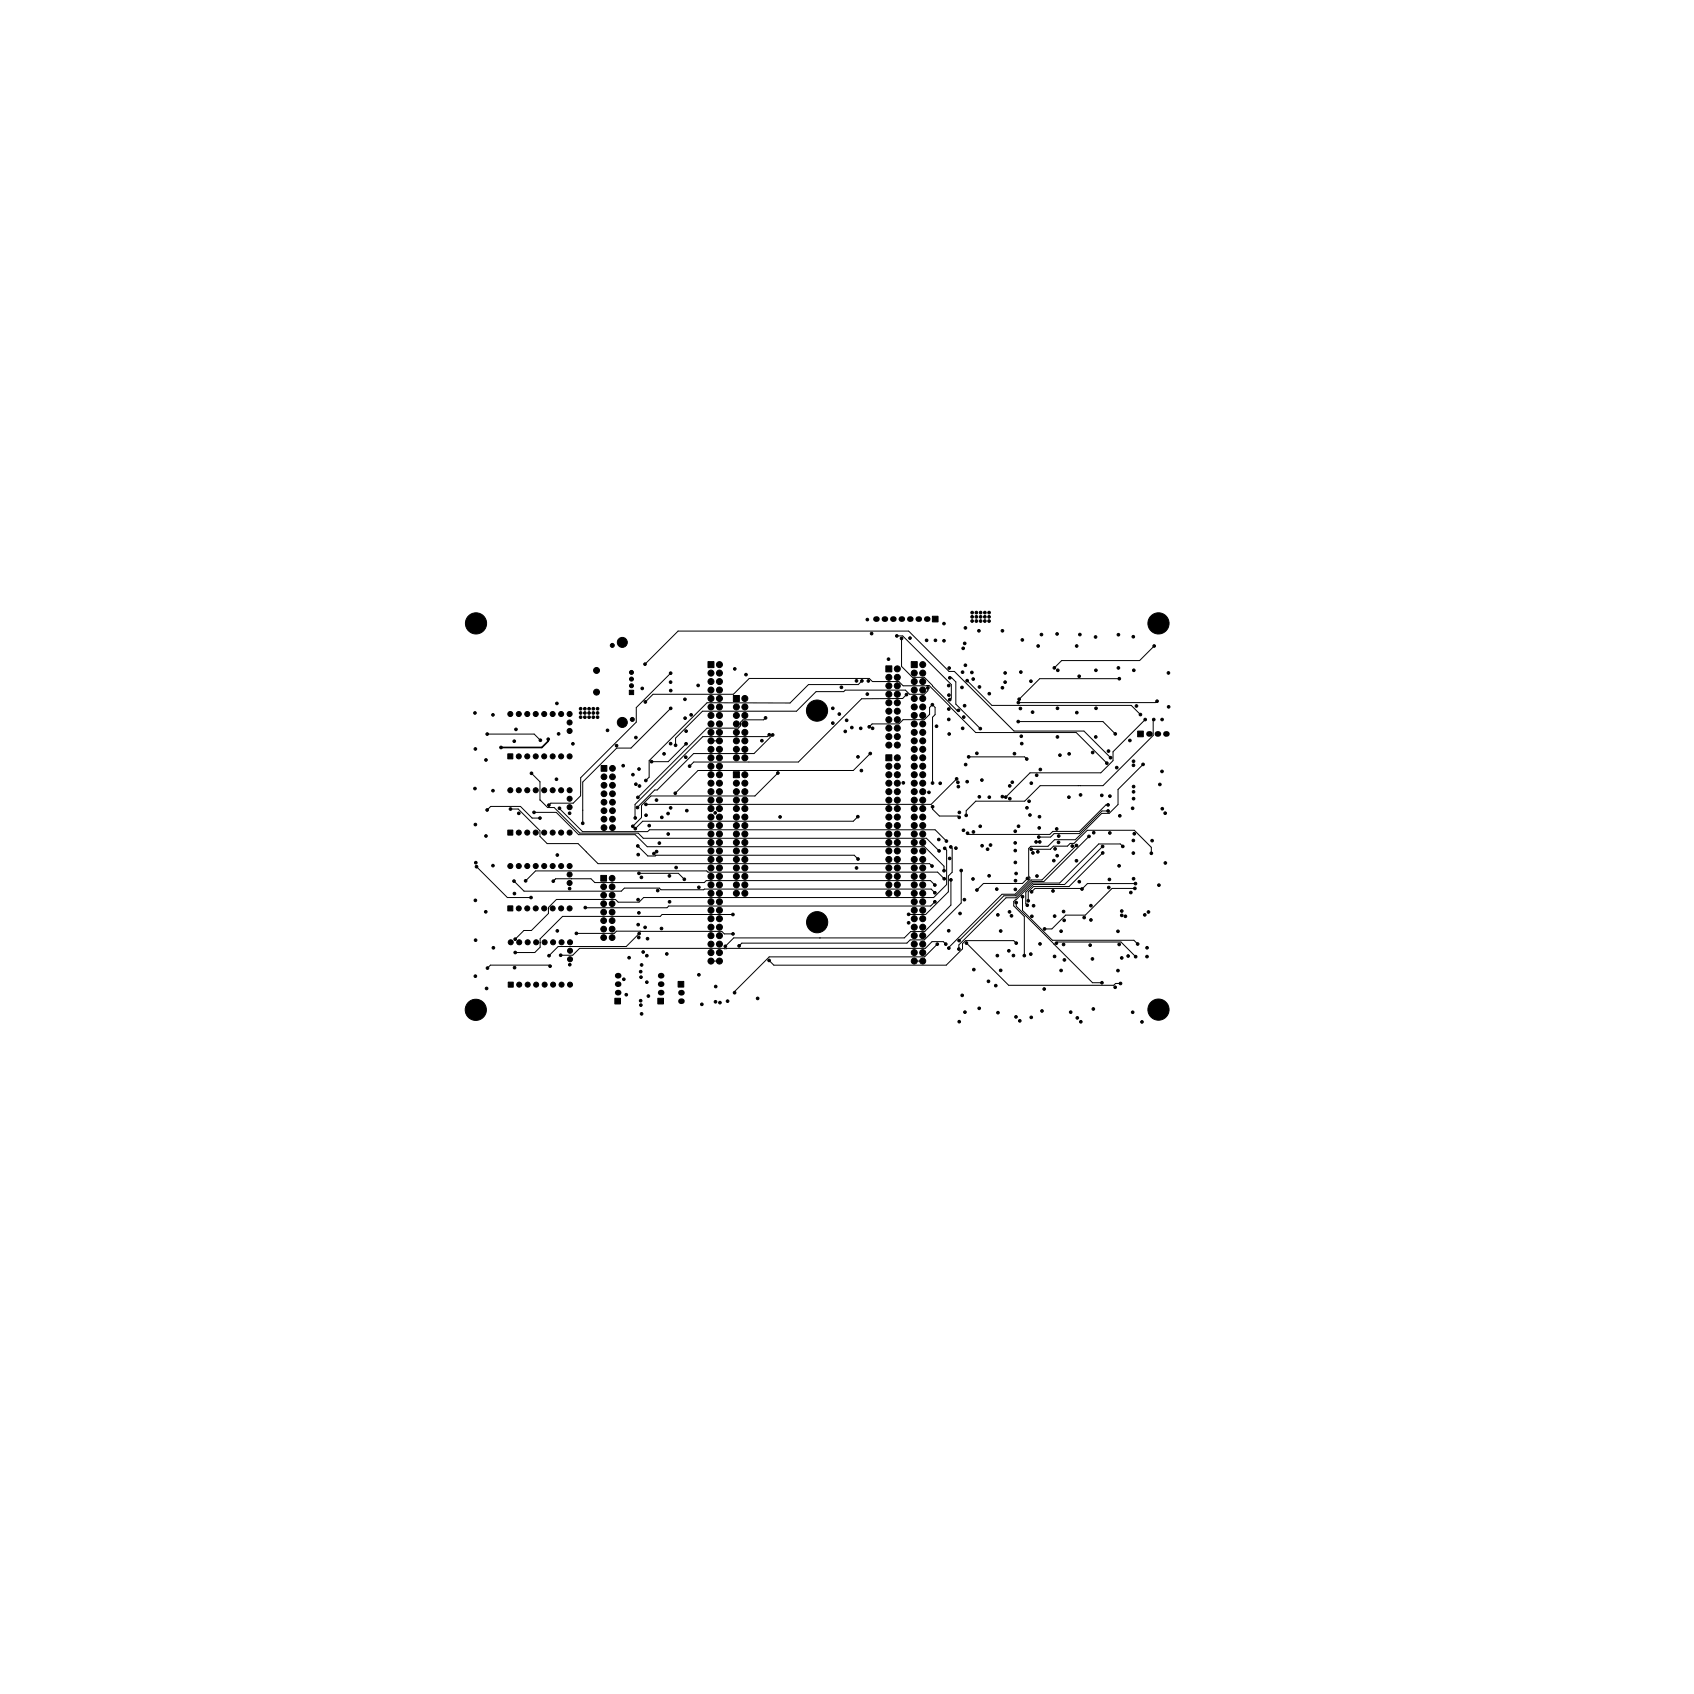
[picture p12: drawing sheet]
<svg xmlns="http://www.w3.org/2000/svg" width="508mm" height="508mm" viewBox="0 0 508 508" stroke-linecap="round" stroke-linejoin="round" font-family="sans-serif">
<g fill="#000" stroke="#000" stroke-width=".3">
<path d="M279.6 184.8h1.7v1.7h-1.7zM188.7 207h1.3v1.3h-1.3zM212.3 198.4h1.8v1.8h-1.8zM219.9 208.6h1.8v1.8h-1.8zM265.6 199.7h1.8v1.8h-1.8zM273.3 198.4h1.8v1.8h-1.8zM152.3 226.1h1.5v1.5h-1.5zM180.3 229.6h1.7v1.7h-1.7zM219.9 231.4h1.8v1.8h-1.8zM265.6 226.3h1.8v1.8h-1.8zM341.2 219.2h1.7v1.7h-1.7zM152.3 248.9h1.5v1.5h-1.5z"/>
<path d="M152.3 271.7h1.5v1.5h-1.5zM180.2 262.5h1.7v1.7h-1.7zM152.4 294.5h1.5v1.5h-1.5zM184.4 299.4h1.7v1.7h-1.7zM197.3 299.4h1.7v1.7h-1.7zM203.4 294.3h1.7v1.7h-1.7z"/>
<circle cx="142.7" cy="186.9" r="3.2"/>
<circle cx="183.6" cy="193.5" r=".6"/>
<circle cx="186.6" cy="192.6" r="1.5"/>
<circle cx="193.4" cy="199.2" r=".4"/>
<circle cx="215.7" cy="199.3" r=".9"/>
<circle cx="260.1" cy="185.8" r=".4"/>
<circle cx="261.4" cy="190" r=".4"/>
<circle cx="266.4" cy="197.7" r=".4"/>
<circle cx="268.9" cy="190.7" r=".4"/>
<circle cx="270.4" cy="191.5" r=".4"/>
<circle cx="272.9" cy="191.4" r=".4"/>
<circle cx="276.7" cy="199.3" r=".9"/>
<circle cx="277.9" cy="192" r=".4"/>
<circle cx="280.5" cy="192" r=".4"/>
<circle cx="283.1" cy="187" r=".4"/>
<circle cx="283.1" cy="192.2" r=".4"/>
<circle cx="288.8" cy="194.4" r=".4"/>
<circle cx="289.3" cy="192.9" r=".4"/>
<circle cx="289.5" cy="199.5" r=".4"/>
<circle cx="289.5" cy="188.3" r=".4"/>
<circle cx="291.5" cy="185" r=".4"/>
<circle cx="291.5" cy="186.2" r=".4"/>
<circle cx="291.5" cy="183.7" r=".4"/>
<circle cx="292.8" cy="185" r=".4"/>
<circle cx="292.8" cy="186.2" r=".4"/>
<circle cx="292.8" cy="183.7" r=".4"/>
<circle cx="293.6" cy="189.2" r=".4"/>
<circle cx="294.1" cy="185" r=".4"/>
<circle cx="294.1" cy="183.7" r=".4"/>
<circle cx="294.1" cy="186.2" r=".4"/>
<circle cx="295.3" cy="185" r=".4"/>
<circle cx="295.3" cy="186.2" r=".4"/>
<circle cx="295.3" cy="183.7" r=".4"/>
<circle cx="296.6" cy="183.7" r=".4"/>
<circle cx="296.6" cy="186.2" r=".4"/>
<circle cx="296.6" cy="185" r=".4"/>
<circle cx="300.6" cy="189.2" r=".4"/>
<circle cx="306.6" cy="191.9" r=".4"/>
<circle cx="311.3" cy="193.7" r=".4"/>
<circle cx="312.3" cy="190.3" r=".4"/>
<circle cx="317" cy="190.1" r=".4"/>
<circle cx="322.9" cy="193.7" r=".4"/>
<circle cx="323.8" cy="190.3" r=".4"/>
<circle cx="328.5" cy="191" r=".4"/>
<circle cx="335.4" cy="190.3" r=".4"/>
<circle cx="339.9" cy="190.9" r=".4"/>
<circle cx="346.1" cy="193.7" r=".4"/>
<circle cx="347.4" cy="186.9" r="3.2"/>
<circle cx="142.4" cy="213.8" r=".4"/>
<circle cx="147.8" cy="214.4" r=".4"/>
<circle cx="153" cy="214.1" r=".75"/>
<circle cx="154.7" cy="218.7" r=".4"/>
<circle cx="155.6" cy="214.1" r=".75"/>
<circle cx="158.1" cy="214.1" r=".75"/>
<circle cx="160.7" cy="214.1" r=".75"/>
<circle cx="163.2" cy="214.1" r=".75"/>
<circle cx="165.7" cy="214.1" r=".75"/>
<circle cx="167" cy="210.9" r=".4"/>
<circle cx="168.3" cy="214.1" r=".75"/>
<circle cx="170.8" cy="214.1" r=".75"/>
<circle cx="170.8" cy="219.2" r=".75"/>
<circle cx="170.8" cy="216.7" r=".75"/>
<circle cx="174.1" cy="212.5" r=".4"/>
<circle cx="174.1" cy="213.8" r=".4"/>
<circle cx="174.1" cy="215.1" r=".4"/>
<circle cx="175.4" cy="213.8" r=".4"/>
<circle cx="175.4" cy="215.1" r=".4"/>
<circle cx="175.4" cy="212.5" r=".4"/>
<circle cx="176.7" cy="212.5" r=".4"/>
<circle cx="176.7" cy="215.1" r=".4"/>
<circle cx="176.7" cy="213.8" r=".4"/>
<circle cx="177.9" cy="212.5" r=".4"/>
<circle cx="177.9" cy="213.8" r=".4"/>
<circle cx="177.9" cy="215.1" r=".4"/>
<circle cx="178.9" cy="207.6" r=".89"/>
<circle cx="178.9" cy="201.1" r=".89"/>
<circle cx="179.2" cy="215.1" r=".4"/>
<circle cx="179.2" cy="212.5" r=".4"/>
<circle cx="179.2" cy="213.8" r=".4"/>
<circle cx="182.2" cy="219" r=".4"/>
<circle cx="186.6" cy="216.6" r="1.5"/>
<circle cx="189.4" cy="201.6" r=".6"/>
<circle cx="189.4" cy="203.6" r=".6"/>
<circle cx="189.4" cy="205.6" r=".6"/>
<circle cx="189.6" cy="215.7" r=".6"/>
<circle cx="192.6" cy="206.4" r=".4"/>
<circle cx="193.5" cy="210.5" r=".4"/>
<circle cx="201.1" cy="204.6" r=".4"/>
<circle cx="201.1" cy="201.9" r=".4"/>
<circle cx="201.1" cy="212.4" r=".4"/>
<circle cx="201.1" cy="207.1" r=".4"/>
<circle cx="205.4" cy="209.7" r=".4"/>
<circle cx="205.4" cy="215.4" r=".4"/>
<circle cx="205.8" cy="219.3" r=".4"/>
<circle cx="207.3" cy="214.4" r=".4"/>
<circle cx="209.4" cy="205.5" r=".4"/>
<circle cx="213.2" cy="206.9" r=".9"/>
<circle cx="213.2" cy="212" r=".9"/>
<circle cx="213.2" cy="204.4" r=".9"/>
<circle cx="213.2" cy="217.1" r=".9"/>
<circle cx="213.2" cy="219.6" r=".9"/>
<circle cx="213.2" cy="201.8" r=".9"/>
<circle cx="213.2" cy="209.5" r=".9"/>
<circle cx="213.2" cy="214.5" r=".9"/>
<circle cx="215.7" cy="206.9" r=".9"/>
<circle cx="215.7" cy="212" r=".9"/>
<circle cx="215.7" cy="201.8" r=".9"/>
<circle cx="215.7" cy="217.1" r=".9"/>
<circle cx="215.7" cy="214.5" r=".9"/>
<circle cx="215.7" cy="204.4" r=".9"/>
<circle cx="215.7" cy="219.6" r=".9"/>
<circle cx="215.7" cy="209.5" r=".9"/>
<circle cx="220.3" cy="200.6" r=".4"/>
<circle cx="220.8" cy="214.5" r=".9"/>
<circle cx="220.8" cy="212" r=".9"/>
<circle cx="220.8" cy="219.6" r=".9"/>
<circle cx="220.8" cy="217.1" r=".9"/>
<circle cx="223.4" cy="214.5" r=".9"/>
<circle cx="223.4" cy="209.5" r=".9"/>
<circle cx="223.4" cy="217.1" r=".9"/>
<circle cx="223.4" cy="219.6" r=".9"/>
<circle cx="223.4" cy="212" r=".9"/>
<circle cx="223.7" cy="202.3" r=".4"/>
<circle cx="229.6" cy="215.3" r=".4"/>
<circle cx="245" cy="213.1" r="3.2"/>
<circle cx="249.7" cy="216.9" r=".4"/>
<circle cx="249.7" cy="212.4" r=".4"/>
<circle cx="251.7" cy="214.1" r=".4"/>
<circle cx="252.3" cy="206.1" r=".4"/>
<circle cx="253.5" cy="219.3" r=".4"/>
<circle cx="253.9" cy="216" r=".4"/>
<circle cx="255.4" cy="218.2" r=".4"/>
<circle cx="256.8" cy="204.2" r=".4"/>
<circle cx="258.1" cy="218.4" r=".4"/>
<circle cx="258.5" cy="204.2" r=".4"/>
<circle cx="260.1" cy="208.2" r=".4"/>
<circle cx="260.4" cy="204.2" r=".4"/>
<circle cx="260.7" cy="218" r=".4"/>
<circle cx="261.7" cy="218.4" r=".4"/>
<circle cx="266.5" cy="218.4" r=".9"/>
<circle cx="266.5" cy="203.1" r=".9"/>
<circle cx="266.5" cy="213.3" r=".9"/>
<circle cx="266.5" cy="205.7" r=".9"/>
<circle cx="266.5" cy="210.7" r=".9"/>
<circle cx="266.5" cy="215.8" r=".9"/>
<circle cx="266.5" cy="208.2" r=".9"/>
<circle cx="269.1" cy="213.3" r=".9"/>
<circle cx="269.1" cy="203.1" r=".9"/>
<circle cx="269.1" cy="205.7" r=".9"/>
<circle cx="269.1" cy="200.6" r=".9"/>
<circle cx="269.1" cy="218.4" r=".9"/>
<circle cx="269.1" cy="210.7" r=".9"/>
<circle cx="269.1" cy="208.2" r=".9"/>
<circle cx="269.1" cy="215.8" r=".9"/>
<circle cx="271.8" cy="208.3" r=".4"/>
<circle cx="274.2" cy="217.1" r=".9"/>
<circle cx="274.2" cy="219.6" r=".9"/>
<circle cx="274.2" cy="214.5" r=".9"/>
<circle cx="274.2" cy="209.5" r=".9"/>
<circle cx="274.2" cy="212" r=".9"/>
<circle cx="274.2" cy="201.8" r=".9"/>
<circle cx="274.2" cy="204.4" r=".9"/>
<circle cx="274.2" cy="206.9" r=".9"/>
<circle cx="276.7" cy="209.5" r=".9"/>
<circle cx="276.7" cy="219.6" r=".9"/>
<circle cx="276.7" cy="214.5" r=".9"/>
<circle cx="276.7" cy="204.4" r=".9"/>
<circle cx="276.7" cy="217.1" r=".9"/>
<circle cx="276.7" cy="212" r=".9"/>
<circle cx="276.7" cy="201.8" r=".9"/>
<circle cx="276.7" cy="206.9" r=".9"/>
<circle cx="278.2" cy="206.3" r=".4"/>
<circle cx="279.6" cy="211.3" r=".4"/>
<circle cx="280.9" cy="217.8" r=".4"/>
<circle cx="284.5" cy="205.6" r=".4"/>
<circle cx="284.5" cy="212.6" r=".4"/>
<circle cx="284.5" cy="215.7" r=".4"/>
<circle cx="284.6" cy="208.5" r=".4"/>
<circle cx="284.6" cy="200.3" r=".4"/>
<circle cx="284.8" cy="209.8" r=".4"/>
<circle cx="284.8" cy="203.3" r=".4"/>
<circle cx="287.4" cy="213" r=".4"/>
<circle cx="288.5" cy="206.2" r=".4"/>
<circle cx="288.7" cy="201.6" r=".4"/>
<circle cx="288.7" cy="218.4" r=".4"/>
<circle cx="289" cy="215" r=".4"/>
<circle cx="289.3" cy="211.6" r=".4"/>
<circle cx="290" cy="204.1" r=".4"/>
<circle cx="291.4" cy="201.7" r=".4"/>
<circle cx="291.8" cy="203.6" r=".4"/>
<circle cx="293.7" cy="206" r=".4"/>
<circle cx="294" cy="218.5" r=".4"/>
<circle cx="296.7" cy="208" r=".4"/>
<circle cx="300.6" cy="206.2" r=".4"/>
<circle cx="301.4" cy="204.6" r=".4"/>
<circle cx="301.4" cy="201.8" r=".4"/>
<circle cx="305.3" cy="216.4" r=".4"/>
<circle cx="305.4" cy="210.7" r=".4"/>
<circle cx="305.6" cy="209.7" r=".4"/>
<circle cx="306" cy="212.5" r=".4"/>
<circle cx="306.1" cy="201.5" r=".4"/>
<circle cx="309.2" cy="204.3" r=".4"/>
<circle cx="309.6" cy="213.6" r=".4"/>
<circle cx="316.2" cy="200.3" r=".4"/>
<circle cx="317.1" cy="212.4" r=".4"/>
<circle cx="317.2" cy="201" r=".4"/>
<circle cx="322.9" cy="213.7" r=".4"/>
<circle cx="323.6" cy="202.8" r=".4"/>
<circle cx="328.6" cy="201" r=".4"/>
<circle cx="328.7" cy="212.4" r=".4"/>
<circle cx="335.4" cy="200.3" r=".4"/>
<circle cx="335.7" cy="203.5" r=".4"/>
<circle cx="340" cy="201" r=".4"/>
<circle cx="340.8" cy="211.7" r=".4"/>
<circle cx="342" cy="214.3" r=".4"/>
<circle cx="343.4" cy="215.8" r=".4"/>
<circle cx="346" cy="215.8" r=".4"/>
<circle cx="347" cy="210.3" r=".4"/>
<circle cx="348.5" cy="215.8" r=".4"/>
<circle cx="350.4" cy="201.8" r=".4"/>
<circle cx="350.5" cy="212" r=".4"/>
<circle cx="142.4" cy="236.5" r=".4"/>
<circle cx="142.6" cy="224.6" r=".4"/>
<circle cx="145.7" cy="227.9" r=".4"/>
<circle cx="146.1" cy="220.1" r=".4"/>
<circle cx="147.8" cy="237.1" r=".4"/>
<circle cx="150.2" cy="224.2" r=".4"/>
<circle cx="153" cy="237" r=".75"/>
<circle cx="154.2" cy="222.3" r=".4"/>
<circle cx="155.6" cy="226.8" r=".75"/>
<circle cx="155.6" cy="237" r=".75"/>
<circle cx="158.1" cy="226.8" r=".75"/>
<circle cx="158.1" cy="237" r=".75"/>
<circle cx="159.4" cy="231.9" r=".4"/>
<circle cx="160.7" cy="226.8" r=".75"/>
<circle cx="160.7" cy="237" r=".75"/>
<circle cx="162.1" cy="222" r=".4"/>
<circle cx="163.2" cy="237" r=".75"/>
<circle cx="163.2" cy="226.8" r=".75"/>
<circle cx="164.4" cy="221.7" r=".4"/>
<circle cx="165.7" cy="226.8" r=".75"/>
<circle cx="165.7" cy="237" r=".75"/>
<circle cx="166.9" cy="233.7" r=".4"/>
<circle cx="167.5" cy="220.1" r=".4"/>
<circle cx="168.3" cy="226.8" r=".75"/>
<circle cx="168.3" cy="237" r=".75"/>
<circle cx="170.8" cy="239.5" r=".75"/>
<circle cx="170.8" cy="237" r=".75"/>
<circle cx="170.8" cy="226.8" r=".75"/>
<circle cx="171.8" cy="223" r=".4"/>
<circle cx="181.1" cy="238" r=".86"/>
<circle cx="181.1" cy="235.5" r=".86"/>
<circle cx="181.1" cy="233" r=".86"/>
<circle cx="183.7" cy="238" r=".86"/>
<circle cx="183.7" cy="233" r=".86"/>
<circle cx="183.7" cy="230.4" r=".86"/>
<circle cx="183.7" cy="235.5" r=".86"/>
<circle cx="184.9" cy="223.6" r=".4"/>
<circle cx="186.9" cy="229.6" r=".4"/>
<circle cx="189.8" cy="232.3" r=".4"/>
<circle cx="190.7" cy="235.2" r=".4"/>
<circle cx="190.7" cy="221.2" r=".4"/>
<circle cx="191.3" cy="239.1" r=".4"/>
<circle cx="191.6" cy="230.6" r=".4"/>
<circle cx="191.8" cy="235.7" r=".4"/>
<circle cx="193.7" cy="234.1" r=".4"/>
<circle cx="195.4" cy="228.4" r=".4"/>
<circle cx="196.9" cy="239.9" r=".4"/>
<circle cx="199.1" cy="226.1" r=".4"/>
<circle cx="201.1" cy="223" r=".4"/>
<circle cx="202.5" cy="237.9" r=".4"/>
<circle cx="202.6" cy="223.5" r=".4"/>
<circle cx="205.7" cy="227.1" r=".4"/>
<circle cx="205.7" cy="223" r=".4"/>
<circle cx="206.8" cy="229.8" r=".4"/>
<circle cx="213.2" cy="229.8" r=".9"/>
<circle cx="213.2" cy="234.9" r=".9"/>
<circle cx="213.2" cy="237.4" r=".9"/>
<circle cx="213.2" cy="232.3" r=".9"/>
<circle cx="213.2" cy="227.2" r=".9"/>
<circle cx="213.2" cy="239.9" r=".9"/>
<circle cx="213.2" cy="222.2" r=".9"/>
<circle cx="213.2" cy="224.7" r=".9"/>
<circle cx="215.7" cy="229.8" r=".9"/>
<circle cx="215.7" cy="232.3" r=".9"/>
<circle cx="215.7" cy="222.2" r=".9"/>
<circle cx="215.7" cy="237.4" r=".9"/>
<circle cx="215.7" cy="234.9" r=".9"/>
<circle cx="215.7" cy="224.7" r=".9"/>
<circle cx="215.7" cy="239.9" r=".9"/>
<circle cx="215.7" cy="227.2" r=".9"/>
<circle cx="220.8" cy="234.9" r=".9"/>
<circle cx="220.8" cy="224.7" r=".9"/>
<circle cx="220.8" cy="227.2" r=".9"/>
<circle cx="220.8" cy="239.9" r=".9"/>
<circle cx="220.8" cy="237.4" r=".9"/>
<circle cx="220.8" cy="222.2" r=".9"/>
<circle cx="223.4" cy="222.2" r=".9"/>
<circle cx="223.4" cy="232.3" r=".9"/>
<circle cx="223.4" cy="227.2" r=".9"/>
<circle cx="223.4" cy="239.9" r=".9"/>
<circle cx="223.4" cy="237.4" r=".9"/>
<circle cx="223.4" cy="234.9" r=".9"/>
<circle cx="223.4" cy="224.7" r=".9"/>
<circle cx="228.5" cy="222.1" r=".4"/>
<circle cx="230.7" cy="220.3" r=".4"/>
<circle cx="231.7" cy="220.4" r=".4"/>
<circle cx="233.3" cy="231.8" r=".4"/>
<circle cx="257.3" cy="227" r=".4"/>
<circle cx="258.3" cy="231.1" r=".4"/>
<circle cx="261" cy="226" r=".4"/>
<circle cx="266.5" cy="237.4" r=".9"/>
<circle cx="266.5" cy="220.9" r=".9"/>
<circle cx="266.5" cy="234.9" r=".9"/>
<circle cx="266.5" cy="239.9" r=".9"/>
<circle cx="266.5" cy="229.8" r=".9"/>
<circle cx="266.5" cy="232.3" r=".9"/>
<circle cx="266.5" cy="223.4" r=".9"/>
<circle cx="269.1" cy="237.4" r=".9"/>
<circle cx="269.1" cy="234.9" r=".9"/>
<circle cx="269.1" cy="232.3" r=".9"/>
<circle cx="269.1" cy="229.8" r=".9"/>
<circle cx="269.1" cy="223.4" r=".9"/>
<circle cx="269.1" cy="220.9" r=".9"/>
<circle cx="269.1" cy="227.2" r=".9"/>
<circle cx="269.1" cy="239.9" r=".9"/>
<circle cx="270.9" cy="234.8" r=".4"/>
<circle cx="274.2" cy="234.9" r=".9"/>
<circle cx="274.2" cy="232.3" r=".9"/>
<circle cx="274.2" cy="239.9" r=".9"/>
<circle cx="274.2" cy="224.7" r=".9"/>
<circle cx="274.2" cy="227.2" r=".9"/>
<circle cx="274.2" cy="237.4" r=".9"/>
<circle cx="274.2" cy="229.8" r=".9"/>
<circle cx="274.2" cy="222.2" r=".9"/>
<circle cx="276.7" cy="234.9" r=".9"/>
<circle cx="276.7" cy="222.2" r=".9"/>
<circle cx="276.7" cy="224.7" r=".9"/>
<circle cx="276.7" cy="239.9" r=".9"/>
<circle cx="276.7" cy="237.4" r=".9"/>
<circle cx="276.7" cy="232.3" r=".9"/>
<circle cx="276.7" cy="227.2" r=".9"/>
<circle cx="276.7" cy="229.8" r=".9"/>
<circle cx="278.6" cy="237.6" r=".4"/>
<circle cx="279.7" cy="234.8" r=".4"/>
<circle cx="281.9" cy="234.9" r=".4"/>
<circle cx="284.6" cy="220.1" r=".4"/>
<circle cx="286.9" cy="233.6" r=".4"/>
<circle cx="287.3" cy="234.6" r=".4"/>
<circle cx="287.4" cy="235.9" r=".4"/>
<circle cx="289.6" cy="229.3" r=".4"/>
<circle cx="290" cy="234.4" r=".4"/>
<circle cx="290.5" cy="227" r=".4"/>
<circle cx="292.9" cy="225.9" r=".4"/>
<circle cx="293.7" cy="239" r=".4"/>
<circle cx="294.4" cy="233.9" r=".4"/>
<circle cx="296.7" cy="239.1" r=".4"/>
<circle cx="300.6" cy="238.9" r=".4"/>
<circle cx="301.6" cy="239" r=".4"/>
<circle cx="302.8" cy="235.7" r=".4"/>
<circle cx="302.8" cy="239.5" r=".4"/>
<circle cx="303.6" cy="234.6" r=".4"/>
<circle cx="304.2" cy="226" r=".4"/>
<circle cx="306.3" cy="220.8" r=".4"/>
<circle cx="306.4" cy="223" r=".4"/>
<circle cx="307.9" cy="227.6" r=".4"/>
<circle cx="309.3" cy="234.9" r=".4"/>
<circle cx="310.9" cy="232.5" r=".4"/>
<circle cx="312" cy="230.8" r=".4"/>
<circle cx="317.1" cy="221" r=".4"/>
<circle cx="317.9" cy="226.5" r=".4"/>
<circle cx="320.5" cy="239.1" r=".4"/>
<circle cx="320.6" cy="226.1" r=".4"/>
<circle cx="324" cy="238.4" r=".4"/>
<circle cx="327.7" cy="225.7" r=".4"/>
<circle cx="328.6" cy="221" r=".4"/>
<circle cx="330.4" cy="238.5" r=".4"/>
<circle cx="331.9" cy="228.9" r=".4"/>
<circle cx="332.4" cy="225.2" r=".4"/>
<circle cx="332.8" cy="238.7" r=".4"/>
<circle cx="333" cy="227.2" r=".4"/>
<circle cx="334.5" cy="220.1" r=".4"/>
<circle cx="334.9" cy="230.2" r=".4"/>
<circle cx="338.8" cy="222.1" r=".4"/>
<circle cx="339.9" cy="229.5" r=".4"/>
<circle cx="339.9" cy="228.3" r=".4"/>
<circle cx="339.9" cy="237.5" r=".4"/>
<circle cx="339.9" cy="239.5" r=".4"/>
<circle cx="339.9" cy="235.9" r=".4"/>
<circle cx="342.8" cy="229.2" r=".4"/>
<circle cx="347.8" cy="235.2" r=".4"/>
<circle cx="348.5" cy="231.3" r=".4"/>
<circle cx="142.6" cy="247.3" r=".4"/>
<circle cx="142.7" cy="258.7" r=".4"/>
<circle cx="142.9" cy="259.9" r=".4"/>
<circle cx="145.7" cy="250.7" r=".4"/>
<circle cx="146.1" cy="242.9" r=".4"/>
<circle cx="147.8" cy="259.6" r=".4"/>
<circle cx="153" cy="259.7" r=".75"/>
<circle cx="153.1" cy="242.6" r=".4"/>
<circle cx="155.6" cy="259.7" r=".75"/>
<circle cx="155.6" cy="243.9" r=".4"/>
<circle cx="155.6" cy="249.7" r=".75"/>
<circle cx="158.1" cy="259.7" r=".75"/>
<circle cx="158.1" cy="249.7" r=".75"/>
<circle cx="160.1" cy="243.6" r=".4"/>
<circle cx="160.7" cy="259.7" r=".75"/>
<circle cx="160.7" cy="249.7" r=".75"/>
<circle cx="161.9" cy="245.3" r=".4"/>
<circle cx="163.2" cy="259.7" r=".75"/>
<circle cx="163.2" cy="249.7" r=".75"/>
<circle cx="164.6" cy="241.4" r=".4"/>
<circle cx="165.7" cy="259.7" r=".75"/>
<circle cx="165.7" cy="249.7" r=".75"/>
<circle cx="167.1" cy="256.4" r=".4"/>
<circle cx="167.8" cy="242.4" r=".4"/>
<circle cx="168.3" cy="259.7" r=".75"/>
<circle cx="168.3" cy="249.7" r=".75"/>
<circle cx="170.8" cy="259.7" r=".75"/>
<circle cx="170.8" cy="243.9" r=".4"/>
<circle cx="170.8" cy="249.7" r=".75"/>
<circle cx="170.8" cy="242.1" r=".75"/>
<circle cx="174.8" cy="246.9" r=".4"/>
<circle cx="181.1" cy="245.7" r=".86"/>
<circle cx="181.1" cy="243.1" r=".86"/>
<circle cx="181.1" cy="248.2" r=".86"/>
<circle cx="181.1" cy="240.6" r=".86"/>
<circle cx="183.7" cy="248.2" r=".86"/>
<circle cx="183.7" cy="245.7" r=".86"/>
<circle cx="183.7" cy="243.1" r=".86"/>
<circle cx="183.7" cy="240.6" r=".86"/>
<circle cx="189.8" cy="247.8" r=".4"/>
<circle cx="190.5" cy="245.3" r=".4"/>
<circle cx="190.5" cy="248.5" r=".4"/>
<circle cx="191.2" cy="242.2" r=".4"/>
<circle cx="191.3" cy="253.7" r=".4"/>
<circle cx="191.4" cy="256.3" r=".4"/>
<circle cx="193.7" cy="241.2" r=".4"/>
<circle cx="193.7" cy="244.5" r=".4"/>
<circle cx="194.7" cy="247.6" r=".4"/>
<circle cx="196.1" cy="256" r=".4"/>
<circle cx="196.9" cy="255.4" r=".4"/>
<circle cx="197.7" cy="252.8" r=".4"/>
<circle cx="198.5" cy="245.1" r=".4"/>
<circle cx="200.3" cy="244" r=".4"/>
<circle cx="200.4" cy="250.1" r=".4"/>
<circle cx="201.1" cy="242.3" r=".4"/>
<circle cx="206" cy="243.1" r=".4"/>
<circle cx="213.2" cy="245" r=".9"/>
<circle cx="213.2" cy="250.1" r=".9"/>
<circle cx="213.2" cy="252.6" r=".9"/>
<circle cx="213.2" cy="247.6" r=".9"/>
<circle cx="213.2" cy="242.5" r=".9"/>
<circle cx="213.2" cy="255.2" r=".9"/>
<circle cx="213.2" cy="257.7" r=".9"/>
<circle cx="214.5" cy="243.8" r=".4"/>
<circle cx="215.7" cy="250.1" r=".9"/>
<circle cx="215.7" cy="247.6" r=".9"/>
<circle cx="215.7" cy="242.5" r=".9"/>
<circle cx="215.7" cy="245" r=".9"/>
<circle cx="215.7" cy="252.6" r=".9"/>
<circle cx="215.7" cy="255.2" r=".9"/>
<circle cx="215.7" cy="257.7" r=".9"/>
<circle cx="220.8" cy="247.6" r=".9"/>
<circle cx="220.8" cy="252.6" r=".9"/>
<circle cx="220.8" cy="242.5" r=".9"/>
<circle cx="220.8" cy="245" r=".9"/>
<circle cx="220.8" cy="250.1" r=".9"/>
<circle cx="220.8" cy="255.2" r=".9"/>
<circle cx="220.8" cy="257.7" r=".9"/>
<circle cx="223.4" cy="245" r=".9"/>
<circle cx="223.4" cy="250.1" r=".9"/>
<circle cx="223.4" cy="247.6" r=".9"/>
<circle cx="223.4" cy="252.6" r=".9"/>
<circle cx="223.4" cy="242.5" r=".9"/>
<circle cx="223.4" cy="255.2" r=".9"/>
<circle cx="223.4" cy="257.7" r=".9"/>
<circle cx="233.9" cy="245" r=".4"/>
<circle cx="257.3" cy="244.9" r=".4"/>
<circle cx="257.3" cy="257.6" r=".4"/>
<circle cx="266.5" cy="250.1" r=".9"/>
<circle cx="266.5" cy="245" r=".9"/>
<circle cx="266.5" cy="252.6" r=".9"/>
<circle cx="266.5" cy="242.5" r=".9"/>
<circle cx="266.5" cy="247.6" r=".9"/>
<circle cx="266.5" cy="255.2" r=".9"/>
<circle cx="266.5" cy="257.7" r=".9"/>
<circle cx="269.1" cy="250.1" r=".9"/>
<circle cx="269.1" cy="245" r=".9"/>
<circle cx="269.1" cy="247.6" r=".9"/>
<circle cx="269.1" cy="242.5" r=".9"/>
<circle cx="269.1" cy="252.6" r=".9"/>
<circle cx="269.1" cy="255.2" r=".9"/>
<circle cx="269.1" cy="257.7" r=".9"/>
<circle cx="274.2" cy="247.6" r=".9"/>
<circle cx="274.2" cy="245" r=".9"/>
<circle cx="274.2" cy="252.6" r=".9"/>
<circle cx="274.2" cy="242.5" r=".9"/>
<circle cx="274.2" cy="250.1" r=".9"/>
<circle cx="274.2" cy="257.7" r=".9"/>
<circle cx="274.2" cy="255.2" r=".9"/>
<circle cx="276.7" cy="242.5" r=".9"/>
<circle cx="276.7" cy="252.6" r=".9"/>
<circle cx="276.7" cy="247.6" r=".9"/>
<circle cx="276.7" cy="245" r=".9"/>
<circle cx="276.7" cy="250.1" r=".9"/>
<circle cx="276.7" cy="255.2" r=".9"/>
<circle cx="276.7" cy="257.7" r=".9"/>
<circle cx="279.5" cy="259.7" r=".4"/>
<circle cx="279.7" cy="241.9" r=".4"/>
<circle cx="281.5" cy="251.8" r=".4"/>
<circle cx="281.6" cy="255.2" r=".4"/>
<circle cx="283.3" cy="254.4" r=".4"/>
<circle cx="283.8" cy="252.2" r=".4"/>
<circle cx="284.8" cy="257.4" r=".4"/>
<circle cx="285.1" cy="254" r=".4"/>
<circle cx="286.7" cy="254.3" r=".4"/>
<circle cx="287.7" cy="245.1" r=".4"/>
<circle cx="287.7" cy="243.6" r=".4"/>
<circle cx="288.9" cy="249" r=".4"/>
<circle cx="289.7" cy="244.5" r=".4"/>
<circle cx="290.2" cy="249.9" r=".4"/>
<circle cx="291.9" cy="249.5" r=".4"/>
<circle cx="293.9" cy="247.8" r=".4"/>
<circle cx="294.5" cy="253.6" r=".4"/>
<circle cx="296.2" cy="254.7" r=".4"/>
<circle cx="297" cy="253.4" r=".4"/>
<circle cx="304.4" cy="252.8" r=".4"/>
<circle cx="304.5" cy="249.3" r=".4"/>
<circle cx="304.5" cy="255.1" r=".4"/>
<circle cx="304.5" cy="258.6" r=".4"/>
<circle cx="305.4" cy="247.8" r=".4"/>
<circle cx="308" cy="242.2" r=".4"/>
<circle cx="308.6" cy="240.3" r=".4"/>
<circle cx="308.9" cy="244.4" r=".4"/>
<circle cx="309.3" cy="254.7" r=".4"/>
<circle cx="309.8" cy="255.8" r=".4"/>
<circle cx="310.7" cy="252.5" r=".4"/>
<circle cx="311.2" cy="255.4" r=".4"/>
<circle cx="311.5" cy="251" r=".4"/>
<circle cx="311.6" cy="248.3" r=".4"/>
<circle cx="311.7" cy="244.9" r=".4"/>
<circle cx="311.8" cy="252.5" r=".4"/>
<circle cx="316" cy="258.1" r=".4"/>
<circle cx="316.4" cy="254.6" r=".4"/>
<circle cx="316.9" cy="248.6" r=".4"/>
<circle cx="317" cy="256.6" r=".4"/>
<circle cx="317.4" cy="252.6" r=".4"/>
<circle cx="317.5" cy="250.7" r=".4"/>
<circle cx="321.6" cy="253.7" r=".4"/>
<circle cx="322.8" cy="253.5" r=".4"/>
<circle cx="322.8" cy="258.1" r=".4"/>
<circle cx="326.6" cy="250.8" r=".4"/>
<circle cx="328" cy="249.7" r=".4"/>
<circle cx="330.7" cy="253.8" r=".4"/>
<circle cx="330.7" cy="255.8" r=".4"/>
<circle cx="332.3" cy="241.4" r=".4"/>
<circle cx="332.3" cy="243.2" r=".4"/>
<circle cx="332.8" cy="249.8" r=".4"/>
<circle cx="335.6" cy="259.6" r=".4"/>
<circle cx="335.8" cy="244.6" r=".4"/>
<circle cx="336.7" cy="253.8" r=".4"/>
<circle cx="339.6" cy="242.4" r=".4"/>
<circle cx="339.9" cy="252" r=".4"/>
<circle cx="339.9" cy="255.8" r=".4"/>
<circle cx="340.2" cy="250" r=".4"/>
<circle cx="345.3" cy="255.9" r=".4"/>
<circle cx="345.5" cy="252.1" r=".4"/>
<circle cx="348.5" cy="242.5" r=".4"/>
<circle cx="349.4" cy="243.9" r=".4"/>
<circle cx="349.5" cy="258.8" r=".4"/>
<circle cx="142.6" cy="270" r=".4"/>
<circle cx="145.7" cy="273.4" r=".4"/>
<circle cx="154.1" cy="264.2" r=".4"/>
<circle cx="154.3" cy="268" r=".4"/>
<circle cx="155.6" cy="272.4" r=".75"/>
<circle cx="157.6" cy="264.1" r=".4"/>
<circle cx="158.1" cy="272.4" r=".75"/>
<circle cx="159.2" cy="269.2" r=".4"/>
<circle cx="160.7" cy="272.4" r=".75"/>
<circle cx="163.2" cy="272.4" r=".75"/>
<circle cx="165.7" cy="272.4" r=".75"/>
<circle cx="165.9" cy="264.2" r=".4"/>
<circle cx="167.1" cy="279.1" r=".4"/>
<circle cx="168.3" cy="272.4" r=".75"/>
<circle cx="170.8" cy="272.4" r=".75"/>
<circle cx="170.8" cy="264.8" r=".75"/>
<circle cx="170.8" cy="262.3" r=".75"/>
<circle cx="170.8" cy="266.5" r=".4"/>
<circle cx="172.8" cy="279.9" r=".4"/>
<circle cx="175.5" cy="272.2" r=".4"/>
<circle cx="181" cy="276.1" r=".86"/>
<circle cx="181" cy="273.5" r=".86"/>
<circle cx="181" cy="265.9" r=".86"/>
<circle cx="181" cy="278.6" r=".86"/>
<circle cx="181" cy="268.5" r=".86"/>
<circle cx="181" cy="271" r=".86"/>
<circle cx="183.6" cy="276.1" r=".86"/>
<circle cx="183.6" cy="265.9" r=".86"/>
<circle cx="183.6" cy="268.5" r=".86"/>
<circle cx="183.6" cy="263.4" r=".86"/>
<circle cx="183.6" cy="271" r=".86"/>
<circle cx="183.6" cy="278.6" r=".86"/>
<circle cx="183.6" cy="273.5" r=".86"/>
<circle cx="191.4" cy="269.8" r=".4"/>
<circle cx="191.4" cy="277.3" r=".4"/>
<circle cx="191.6" cy="273.7" r=".4"/>
<circle cx="191.6" cy="261.9" r=".4"/>
<circle cx="191.7" cy="280" r=".4"/>
<circle cx="192.3" cy="263.1" r=".4"/>
<circle cx="193.5" cy="278.1" r=".4"/>
<circle cx="197.2" cy="267.1" r=".4"/>
<circle cx="198.4" cy="278.4" r=".4"/>
<circle cx="200.7" cy="262.7" r=".4"/>
<circle cx="200.8" cy="270.4" r=".4"/>
<circle cx="202.8" cy="260.2" r=".4"/>
<circle cx="205.2" cy="263.7" r=".4"/>
<circle cx="209.6" cy="266.1" r=".4"/>
<circle cx="213.2" cy="273" r=".9"/>
<circle cx="213.2" cy="270.4" r=".9"/>
<circle cx="213.2" cy="260.3" r=".9"/>
<circle cx="213.2" cy="265.3" r=".9"/>
<circle cx="213.2" cy="278" r=".9"/>
<circle cx="213.2" cy="262.8" r=".9"/>
<circle cx="213.2" cy="267.9" r=".9"/>
<circle cx="213.2" cy="275.5" r=".9"/>
<circle cx="215.7" cy="273" r=".9"/>
<circle cx="215.7" cy="267.9" r=".9"/>
<circle cx="215.7" cy="260.3" r=".9"/>
<circle cx="215.7" cy="270.4" r=".9"/>
<circle cx="215.7" cy="275.5" r=".9"/>
<circle cx="215.7" cy="265.3" r=".9"/>
<circle cx="215.7" cy="262.8" r=".9"/>
<circle cx="215.7" cy="278" r=".9"/>
<circle cx="219.8" cy="274.2" r=".4"/>
<circle cx="220.8" cy="260.3" r=".9"/>
<circle cx="220.8" cy="267.9" r=".9"/>
<circle cx="220.8" cy="265.3" r=".9"/>
<circle cx="220.8" cy="262.8" r=".9"/>
<circle cx="223.4" cy="262.8" r=".9"/>
<circle cx="223.4" cy="267.9" r=".9"/>
<circle cx="223.4" cy="260.3" r=".9"/>
<circle cx="223.4" cy="265.3" r=".9"/>
<circle cx="245" cy="276.6" r="3.2"/>
<circle cx="256.9" cy="260.3" r=".4"/>
<circle cx="266.5" cy="267.9" r=".9"/>
<circle cx="266.5" cy="265.3" r=".9"/>
<circle cx="266.5" cy="260.3" r=".9"/>
<circle cx="266.5" cy="262.8" r=".9"/>
<circle cx="269.1" cy="267.9" r=".9"/>
<circle cx="269.1" cy="260.3" r=".9"/>
<circle cx="269.1" cy="265.3" r=".9"/>
<circle cx="269.1" cy="262.8" r=".9"/>
<circle cx="272.5" cy="276.7" r=".4"/>
<circle cx="272.5" cy="274.2" r=".4"/>
<circle cx="274.2" cy="270.4" r=".9"/>
<circle cx="274.2" cy="273" r=".9"/>
<circle cx="274.2" cy="278" r=".9"/>
<circle cx="274.2" cy="260.3" r=".9"/>
<circle cx="274.2" cy="262.8" r=".9"/>
<circle cx="274.2" cy="267.9" r=".9"/>
<circle cx="274.2" cy="265.3" r=".9"/>
<circle cx="274.2" cy="275.5" r=".9"/>
<circle cx="276.7" cy="267.9" r=".9"/>
<circle cx="276.7" cy="262.8" r=".9"/>
<circle cx="276.7" cy="275.5" r=".9"/>
<circle cx="276.7" cy="260.3" r=".9"/>
<circle cx="276.7" cy="265.3" r=".9"/>
<circle cx="276.7" cy="273" r=".9"/>
<circle cx="276.7" cy="270.4" r=".9"/>
<circle cx="276.7" cy="278" r=".9"/>
<circle cx="280.3" cy="265.4" r=".4"/>
<circle cx="280.3" cy="270.4" r=".4"/>
<circle cx="280.3" cy="267.7" r=".4"/>
<circle cx="283.1" cy="261.1" r=".4"/>
<circle cx="283.2" cy="263.5" r=".4"/>
<circle cx="284.5" cy="279.1" r=".4"/>
<circle cx="285.2" cy="263.9" r=".4"/>
<circle cx="287.9" cy="273.9" r=".4"/>
<circle cx="288.3" cy="261" r=".4"/>
<circle cx="289.2" cy="269.8" r=".4"/>
<circle cx="291.8" cy="263.6" r=".4"/>
<circle cx="293" cy="266.9" r=".4"/>
<circle cx="296.6" cy="262.6" r=".4"/>
<circle cx="298.9" cy="266.6" r=".4"/>
<circle cx="299.2" cy="274.4" r=".4"/>
<circle cx="300.1" cy="279.2" r=".4"/>
<circle cx="302.7" cy="273.4" r=".4"/>
<circle cx="303.3" cy="274.6" r=".4"/>
<circle cx="304.5" cy="266.7" r=".4"/>
<circle cx="304.5" cy="264.1" r=".4"/>
<circle cx="304.7" cy="262" r=".4"/>
<circle cx="304.7" cy="270.7" r=".4"/>
<circle cx="306.6" cy="268.9" r=".4"/>
<circle cx="308.1" cy="271.5" r=".4"/>
<circle cx="308.1" cy="263.4" r=".4"/>
<circle cx="308.4" cy="270.1" r=".4"/>
<circle cx="309.4" cy="267.4" r=".4"/>
<circle cx="309.4" cy="274.8" r=".4"/>
<circle cx="310" cy="271.6" r=".4"/>
<circle cx="311" cy="262.7" r=".4"/>
<circle cx="313.2" cy="278.6" r=".4"/>
<circle cx="315.8" cy="267.2" r=".4"/>
<circle cx="316.3" cy="274.7" r=".4"/>
<circle cx="318.2" cy="279.3" r=".4"/>
<circle cx="319" cy="273.4" r=".4"/>
<circle cx="319.1" cy="276" r=".4"/>
<circle cx="323.7" cy="264.4" r=".4"/>
<circle cx="324.5" cy="266.6" r=".4"/>
<circle cx="325.1" cy="275.2" r=".4"/>
<circle cx="327.2" cy="275.9" r=".4"/>
<circle cx="327.2" cy="271.6" r=".4"/>
<circle cx="332.5" cy="266.1" r=".4"/>
<circle cx="332.7" cy="263.7" r=".4"/>
<circle cx="335.3" cy="279.3" r=".4"/>
<circle cx="336.4" cy="274.5" r=".4"/>
<circle cx="336.4" cy="273.2" r=".4"/>
<circle cx="337.5" cy="274.8" r=".4"/>
<circle cx="339.1" cy="267.7" r=".4"/>
<circle cx="339.9" cy="263.5" r=".4"/>
<circle cx="340.3" cy="266.4" r=".4"/>
<circle cx="340.5" cy="265" r=".4"/>
<circle cx="343.3" cy="274.4" r=".4"/>
<circle cx="344.4" cy="273.5" r=".4"/>
<circle cx="347.5" cy="265.4" r=".4"/>
<circle cx="142.6" cy="292.7" r=".4"/>
<circle cx="142.6" cy="281.9" r=".4"/>
<circle cx="145.9" cy="296.4" r=".4"/>
<circle cx="146.2" cy="290.3" r=".4"/>
<circle cx="148" cy="284.2" r=".4"/>
<circle cx="153.2" cy="282.6" r=".75"/>
<circle cx="154.3" cy="290.2" r=".4"/>
<circle cx="154.5" cy="281.6" r=".4"/>
<circle cx="154.5" cy="285.6" r=".4"/>
<circle cx="155.7" cy="282.6" r=".75"/>
<circle cx="155.7" cy="295.3" r=".75"/>
<circle cx="158.2" cy="282.6" r=".75"/>
<circle cx="158.2" cy="295.3" r=".75"/>
<circle cx="160.8" cy="282.6" r=".75"/>
<circle cx="160.8" cy="295.3" r=".75"/>
<circle cx="163.3" cy="295.3" r=".75"/>
<circle cx="163.3" cy="282.6" r=".75"/>
<circle cx="164.6" cy="286.6" r=".4"/>
<circle cx="165" cy="289.7" r=".4"/>
<circle cx="165.9" cy="282.6" r=".75"/>
<circle cx="165.9" cy="295.3" r=".75"/>
<circle cx="168.1" cy="286.5" r=".4"/>
<circle cx="168.4" cy="282.6" r=".75"/>
<circle cx="168.4" cy="295.3" r=".75"/>
<circle cx="170.9" cy="289.3" r=".4"/>
<circle cx="170.9" cy="282.6" r=".75"/>
<circle cx="170.9" cy="287.7" r=".75"/>
<circle cx="170.9" cy="295.3" r=".75"/>
<circle cx="170.9" cy="285.1" r=".75"/>
<circle cx="181" cy="281.2" r=".86"/>
<circle cx="183.6" cy="281.2" r=".86"/>
<circle cx="187.1" cy="293.7" r=".4"/>
<circle cx="187.8" cy="298.3" r=".4"/>
<circle cx="188.7" cy="287.2" r=".4"/>
<circle cx="191.6" cy="281.1" r=".4"/>
<circle cx="192.1" cy="291.4" r=".4"/>
<circle cx="192.2" cy="293" r=".4"/>
<circle cx="192.4" cy="289.4" r=".4"/>
<circle cx="192.9" cy="285.5" r=".4"/>
<circle cx="194" cy="294.5" r=".4"/>
<circle cx="194" cy="286.6" r=".4"/>
<circle cx="194.2" cy="281.5" r=".4"/>
<circle cx="194.4" cy="298.7" r=".4"/>
<circle cx="200" cy="286.1" r=".4"/>
<circle cx="209.6" cy="292.3" r=".4"/>
<circle cx="213.2" cy="283.1" r=".9"/>
<circle cx="213.2" cy="280.6" r=".9"/>
<circle cx="213.2" cy="285.7" r=".9"/>
<circle cx="213.2" cy="288.2" r=".9"/>
<circle cx="214.6" cy="295.8" r=".4"/>
<circle cx="215.7" cy="288.2" r=".9"/>
<circle cx="215.7" cy="285.7" r=".9"/>
<circle cx="215.7" cy="283.1" r=".9"/>
<circle cx="215.7" cy="280.6" r=".9"/>
<circle cx="217.5" cy="283.8" r=".4"/>
<circle cx="219.8" cy="280.1" r=".4"/>
<circle cx="220.3" cy="297.7" r=".4"/>
<circle cx="221.6" cy="283.6" r=".4"/>
<circle cx="227.2" cy="299.4" r=".4"/>
<circle cx="230.6" cy="288" r=".4"/>
<circle cx="274.2" cy="285.7" r=".9"/>
<circle cx="274.2" cy="283.1" r=".9"/>
<circle cx="274.2" cy="280.6" r=".9"/>
<circle cx="274.2" cy="288.2" r=".9"/>
<circle cx="276.7" cy="280.6" r=".9"/>
<circle cx="276.7" cy="283.1" r=".9"/>
<circle cx="276.7" cy="288.2" r=".9"/>
<circle cx="276.7" cy="285.7" r=".9"/>
<circle cx="281.1" cy="283.1" r=".4"/>
<circle cx="283.6" cy="283.1" r=".4"/>
<circle cx="284.5" cy="284.3" r=".4"/>
<circle cx="287.5" cy="284.6" r=".4"/>
<circle cx="287.6" cy="282.1" r=".4"/>
<circle cx="288.5" cy="298.5" r=".4"/>
<circle cx="289.8" cy="282.8" r=".4"/>
<circle cx="292" cy="290.8" r=".4"/>
<circle cx="296.4" cy="294.3" r=".4"/>
<circle cx="298.6" cy="295.6" r=".4"/>
<circle cx="299.1" cy="286.6" r=".4"/>
<circle cx="300.1" cy="291" r=".4"/>
<circle cx="302.5" cy="285.1" r=".4"/>
<circle cx="303.9" cy="286.6" r=".4"/>
<circle cx="304.8" cy="282.8" r=".4"/>
<circle cx="307.2" cy="286.6" r=".4"/>
<circle cx="309.1" cy="286.1" r=".4"/>
<circle cx="311.9" cy="283.1" r=".4"/>
<circle cx="313.1" cy="296.6" r=".4"/>
<circle cx="316.2" cy="286.8" r=".4"/>
<circle cx="316.8" cy="282.8" r=".4"/>
<circle cx="318.2" cy="291" r=".4"/>
<circle cx="319" cy="283.2" r=".4"/>
<circle cx="319.2" cy="287.9" r=".4"/>
<circle cx="326.9" cy="283.4" r=".4"/>
<circle cx="327.6" cy="287.6" r=".4"/>
<circle cx="330.5" cy="294.7" r=".4"/>
<circle cx="334.4" cy="296.1" r=".4"/>
<circle cx="335.3" cy="291.1" r=".4"/>
<circle cx="335.6" cy="283.2" r=".4"/>
<circle cx="336" cy="294.9" r=".4"/>
<circle cx="336.4" cy="287.3" r=".4"/>
<circle cx="338.3" cy="286.7" r=".4"/>
<circle cx="340.6" cy="286.9" r=".4"/>
<circle cx="341.2" cy="283.1" r=".4"/>
<circle cx="344" cy="286.9" r=".4"/>
<circle cx="344" cy="284.2" r=".4"/>
<circle cx="142.7" cy="302.8" r="3.2"/>
<circle cx="192.1" cy="300.1" r=".4"/>
<circle cx="192.2" cy="301.4" r=".4"/>
<circle cx="192.4" cy="304" r=".4"/>
<circle cx="210.5" cy="301.2" r=".4"/>
<circle cx="214.6" cy="300.4" r=".4"/>
<circle cx="215.9" cy="300.7" r=".4"/>
<circle cx="218.2" cy="300.2" r=".4"/>
<circle cx="287.7" cy="306.4" r=".4"/>
<circle cx="289.4" cy="303.5" r=".4"/>
<circle cx="293.7" cy="302.4" r=".4"/>
<circle cx="299.3" cy="303.7" r=".4"/>
<circle cx="304.7" cy="304.9" r=".4"/>
<circle cx="305.8" cy="306.1" r=".4"/>
<circle cx="309.2" cy="305.1" r=".4"/>
<circle cx="312.5" cy="303.2" r=".4"/>
<circle cx="321.1" cy="303.5" r=".4"/>
<circle cx="323.1" cy="305.2" r=".4"/>
<circle cx="324.1" cy="306.4" r=".4"/>
<circle cx="327.9" cy="302.6" r=".4"/>
<circle cx="339.7" cy="303.6" r=".4"/>
<circle cx="342.5" cy="306.5" r=".4"/>
<circle cx="347.4" cy="302.8" r="3.2"/>
</g>
<g fill="#000">
<circle cx="262.7" cy="185.6" r=".85"/>
<circle cx="265.2" cy="185.6" r=".85"/>
<circle cx="267.8" cy="185.6" r=".85"/>
<circle cx="270.3" cy="185.6" r=".85"/>
<circle cx="272.8" cy="185.6" r=".85"/>
<circle cx="275.4" cy="185.6" r=".85"/>
<circle cx="277.9" cy="185.6" r=".85"/>
<circle cx="150.2" cy="224.2" r=".25"/>
<circle cx="344.6" cy="220.1" r=".85"/>
<circle cx="347.1" cy="220.1" r=".85"/>
<circle cx="349.6" cy="220.1" r=".85"/>
<circle cx="185.2" cy="297.7" r=".85"/>
<circle cx="185.2" cy="292.6" r=".85"/>
<circle cx="185.2" cy="295.1" r=".85"/>
<circle cx="198.1" cy="292.6" r=".85"/>
<circle cx="198.1" cy="295.1" r=".85"/>
<circle cx="198.1" cy="297.7" r=".85"/>
<circle cx="204.2" cy="297.7" r=".85"/>
<circle cx="204.2" cy="300.2" r=".85"/>
</g>
<g fill="none" stroke="#000" stroke-width=".3">
<path d="M193.4 199.2l9.9-9.9h69.2l12.1 12.1h1.6l17.9 17.8h20.9l8 8M268.9 190.7h1.8l14.6 14.6v4l-.5 .5M270.4 191.5v8.3l3.2 3.3h3.6l9.8 9.9h.4M346.1 193.7l-4.3 4.4h-23.4l-2.2 2.2M193.5 210.5l2.3-2.3h24.1l4.8-4.7h36l.9 .9h8l1.2 1.3 7.8-.1 14 14.1h30.1l9.2 9.2M201.1 201.9l-10.3 10.3v4.3l-16.7 16.7v5.4l-2.2 2.3h-6.7l-.6 .5M201.1 212.4l-11.9 11.9h-4.3l-10.1 10.2v12.4M229.6 215.3l-.6 .6h-6.2l-.7 .7v1.1l-.7 .7h-9.3l-20.8 20.7M258.5 204.2l-1.1 1.1h-15l-5.5 5.5-24.9-.1-17.3 17.4v5l-1 1M260.7 218l.8-.9h8.1l1.2-1.3h6.4l1.6-1.6v-2l.8-.9 .8 .8v2.2l-.7 .8v19.7M271.8 208.3l-1.1 1.2-12.3 .1-19 18.9h-31.4l-1.2 1.3M278.2 206.3v.8l-1 1.1h-4.4l-1.3-1.2h-18l-.5 .4h-8.3l-5.8 5.9h-28.2l-8.1 8.1v2.1"/>
<path d="M284.8 203.3h.6l1.2 1.2v6.7l7.4 7.3M290 204.1l7.4 7.4h41.8l2.8 2.8M294 218.5h.1M305.3 216.4h25.5l3.6 3.7M335.7 203.5h-23.9l-6.2 6.2M343.4 215.8l-9.6 9.6v2.7l-3.7 3.7h-21.2l-7.3 7.2M346 215.8l-.2 .2v4.6l-15 15h-18.9l-4.6 4.7h-14.7l-2.9 2.8v1.4M347 210.3l-.4 .4h-41.2M146.1 220.1h14.1l1.9 1.9M159.4 231.9l2.5 2.5v5.5l2.3 2.3h2l7.7 7.6h17.5l1.5 1.6h84.9l3.8 3.8M205.7 223l-5.3 5.4h-5M213.2 222.2h2.5"/>
<path d="M230.7 220.3l-.6 .6h-19.3l-20.4 20.3 .1 4.1M231.7 220.4l-5.6 5.6h-18.1l-10.9 10.9h-.8l-5.1 5.3M233.3 231.8l-6.9 6.9h-31.2l-2.8 2.8v3.7l-2.6 2.6M261 226l-5.1 5.1h-46.6l-6.8 6.8M286.9 233.6l-7.7 7.6h-85.5M290.5 227h16.8l.6 .6M323.4 235.6h.1M324 235.6h.1M342.8 229.2l-7.5 7.5v4.6l-2.7 2.6h-2.2l-7.9 7.9h-6.3l-1.9 2h-5.2l-.6 .6v8.4l.3 .3v.6l-4.4 4.5h-3.9l-16 16.1M142.9 259.9l9.3 9.3h7M146.1 242.9l1-1.1h9l3.5 3.5h2.3M153.1 242.6h2.3l6.5 6.5v1.7l2.2 2.2h9.3l5.9 6h99.5l.7 .7"/>
<path d="M160.1 243.6h6.7l6.7 6.7h17l3.6 3.6h83.1l5.9 5.9v1.3M167.8 242.4l6.9 7h19.5l.6-.6h85.6l3.4 3.4M174.8 243h.1M175.8 255.4v.1M191.3 253.7l3 3h2.2l.2-.2h59.5l1.1 1.1M257.3 244.9l-1.4 1.4h-63.2l-2.2 2.2M279.7 241.9v.8l2 2h5.6l.4 .4M279.8 242h.1M283.3 254.4l.6 .6v10.3l-3.9 3.9h-87l-1.4 1.3h-6.2l-.8-.8h-17.7l-2.4 2.4v1.8l-5.1 5.1h-2.3l-2.6 2.6M285.1 254l.4 .4v7.2l-1.1 1.1v4.7l-6.8 6.8h-5.1M309.3 254.7h5.7M315 254.7l.9-1h4.2l.8-.8h1.2l4-3.9h14.1l5.1 5.1v1.8"/>
<path d="M315 254.7h.1M322.8 253.5l-10.3 10.4h-3.2l-4.7 4.7h-3.5l-13.5 13.5M326.6 250.8l-13.6 13.6h-3.5l-4.9 4.8h-2.9l-14.2 14.2v1.2M330.7 253.8l-11.5 11.5h-9.3l-2.3 2.2v3.5l.5 .5M330.7 255.8l-10.1 10.1h-10.7l-1.5 1.5v2.7M332.3 241.4h-.6l-8 7.9h-8l-.9 .9h-24.3l-.3-.3M332.3 243.2h-1.8l-6.8 6.8h-7.6l-1 1h-3.6M336.7 253.8l-.7-.7h-6.5l-11.7 11.7h-8.1l-5.7 5.5v1.3l3.2 3.2v11.8M154.1 264.2l3.1 3h29.1l.9-.9h10.5l.5 .5h12.8l.2-.2h68l1.1 1.1M165.9 264.2l.7-.7h10.6l1.2 1.2h32.8l.6-.6h67.2l1.3 1.3M166.4 263.7v.1M172.8 279.9h11.4l.7-.7 31.6 .1 .7 .8h2.6"/>
<path d="M191.6 261.9h11.8l1.8 1.8M191.7 280l-3.9 3.8h-20.4l-2.8 2.8M192 279.2v.1M219.8 274.2h-21.2l-.6 .6h-29.3l-6.7 6.7v2.5l-1.6 1.6h-5.9M277.3 279.3h.1M277.3 279.3l-4.2 .1-1.9 1.9h-51.2l-2.5 2.5M280.3 270.4l-1.2 1.3h-78.6l-.5 .5h-24.5M283.2 263.5l-2-2h-68.9l-.4-.3h-51.3l-3 2.9M285.2 263.9v7.5l-7.9 7.9M288.3 261v9.8l-11.1 11.1h-4.3l-.9 .9h-49.5l-.9 .8M304.7 270.7v1.1l22.9 22.9h2.9M306.6 268.9v4.1l9 9h24.4l1.2 1.1"/>
<path d="M308.1 263.4l-1.5 1.5h-11.7l-1.9 2M340.3 266.4h-6.8l-8 8h-5.9l-4.2 4.2h-2.2M340.5 265h-14.4l-1.6 1.6-.2-.2h-13.9l-1 1M155.4 295.3h.3M165 289.7l-.3-.3h-17.6l-.9 .9M213.2 288.2h2.5M274.2 288.2h2.5M281.1 283.1l-3.8 3.8h-46.6l-10.4 10.4v.4M283.6 283.1l-.7-.7h-3.4l-2 2h-103.7l-2.1 2.1h-3.6M289.8 282.8l12.7 12.7h31.5l.5-.6h1.5M304.7 282.8l-.7-.7h-14.5l-.9 .9v1.5l-4.8 4.9h-51.7l-1.5-1.4M316.1 283.1h.1"/>
<path d="M316.8 282.8l.3-.3h19.1l4.4 4.4"/>
</g>
<path d="M164.4 221.7v.5l-1.9 2h-12.3" fill="none" stroke="#000" stroke-width=".51"/>
</svg>
